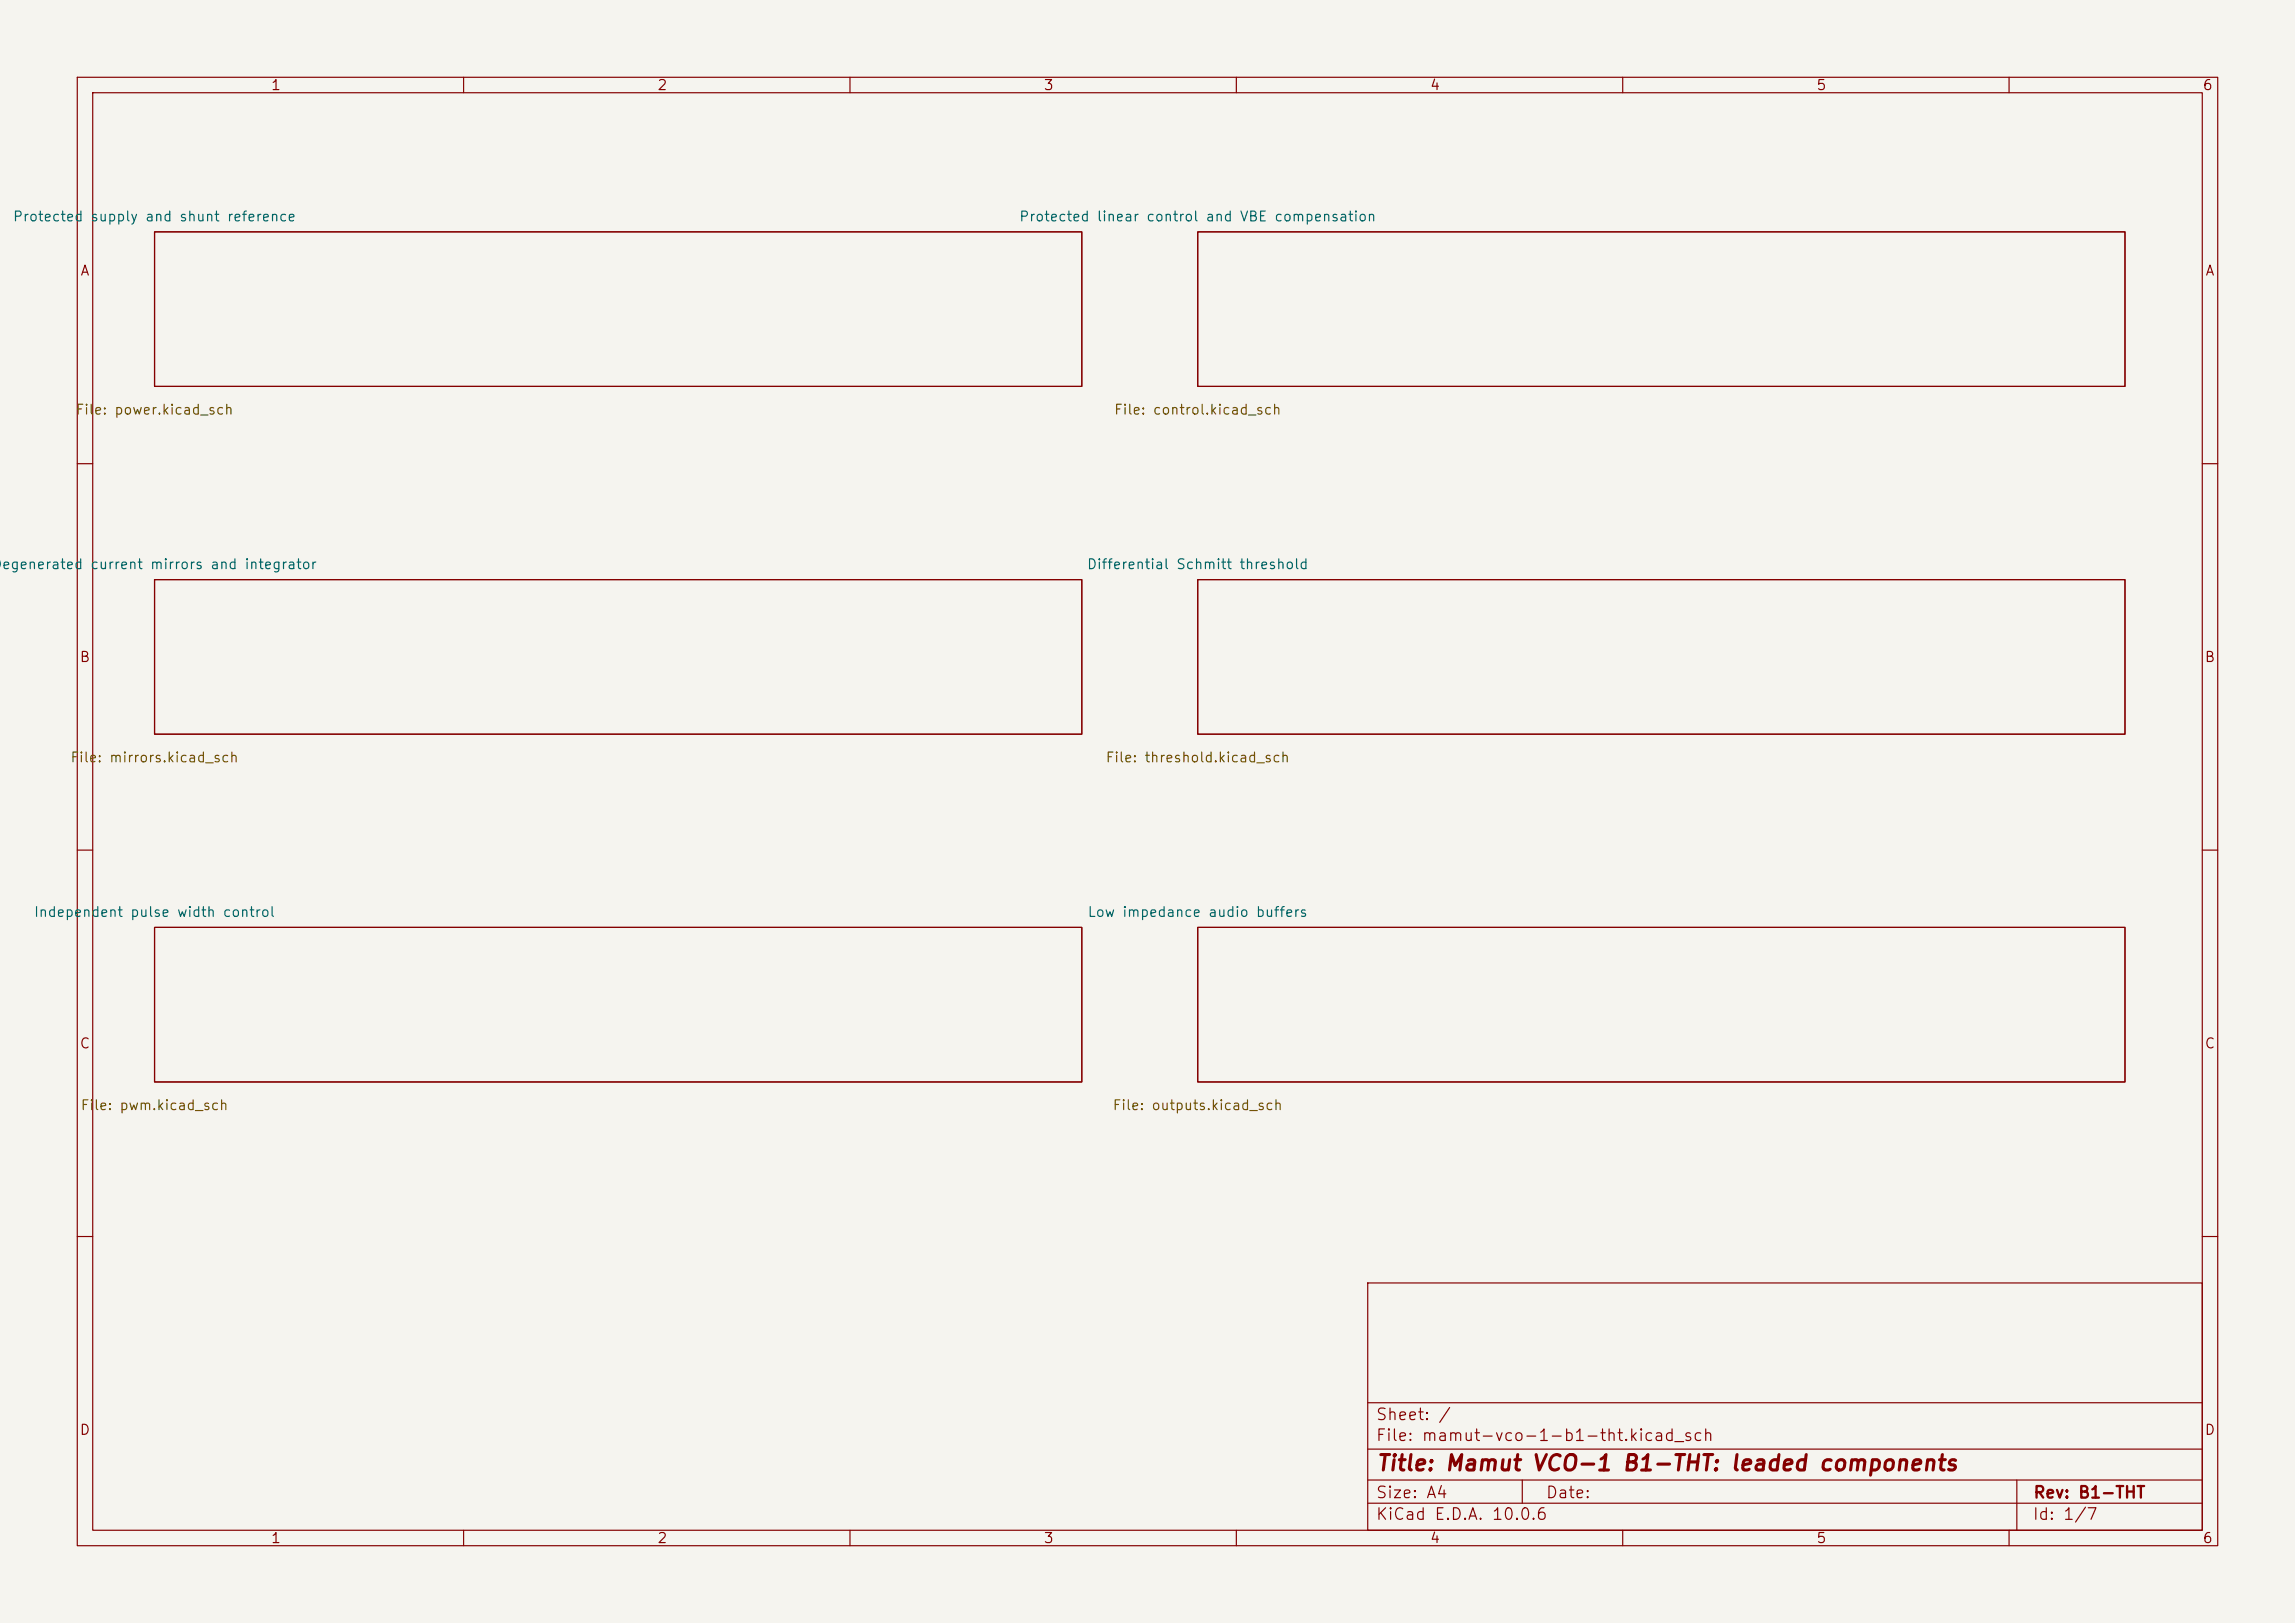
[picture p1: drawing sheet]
<svg xmlns="http://www.w3.org/2000/svg" width="297mm" height="210mm" viewBox="0 0 297 210" stroke-linecap="round" stroke-linejoin="round" font-family="sans-serif">
<defs><g id="words">
<text font-size="2" fill="#840000" x="178" y="190.8">Title: Mamut VCO-1 B1-THT: leaded components</text>
<g font-size="1.5" fill="#840000">
<text x="178" y="184.1">Sheet: /</text>
<text x="178" y="186.8">File: mamut-vco-1-b1-tht.kicad_sch</text>
<text x="178" y="197">KiCad E.D.A. 10.0.6</text>
<text x="178" y="194.2">Size: A4</text>
<text x="200" y="194.2">Date:</text>
<text x="263" y="197">Id: 1/7</text>
<text x="263" y="194.2">Rev: B1-THT</text>
</g>
<g font-size="1.3" fill="#840000">
<text x="35" y="12">1</text>
<text x="85" y="12">2</text>
<text x="135" y="12">3</text>
<text x="185" y="12">4</text>
<text x="235" y="12">5</text>
<text x="285" y="12">6</text>
<text x="10.3" y="36">A</text>
<text x="285.3" y="36">A</text>
<text x="10.2" y="86">B</text>
<text x="285.2" y="86">B</text>
<text x="10.2" y="136">C</text>
<text x="285.2" y="136">C</text>
<text x="10.2" y="186">D</text>
<text x="285.2" y="186">D</text>
<text x="35" y="200">1</text>
<text x="85" y="200">2</text>
<text x="135" y="200">3</text>
<text x="185" y="200">4</text>
<text x="235" y="200">5</text>
<text x="285" y="200">6</text>
</g>
<g font-size="1.3" fill="#006464">
<text x="1.6" y="29">Protected supply and shunt reference</text>
<text x="131.8" y="29">Protected linear control and VBE compensation</text>
<text x=".2" y="74">egenerated current mirrors and integrator</text>
<text x="140.6" y="74">Differential Schmitt threshold</text>
<text x="4.3" y="119">Independent pulse width control</text>
<text x="140.7" y="119">Low impedance audio buffers</text>
</g>
<g font-size="1.3" fill="#725600">
<text x="9.7" y="54">File: power.kicad_sch</text>
<text x="144.1" y="54">File: control.kicad_sch</text>
<text x="9" y="99">File: mirrors.kicad_sch</text>
<text x="143" y="99">File: threshold.kicad_sch</text>
<text x="10.3" y="144">File: pwm.kicad_sch</text>
<text x="143.9" y="144">File: outputs.kicad_sch</text>
</g>
</g></defs>
<path d="M0 0h297v210h-297z" fill="#f5f4ef" stroke="#f5f4ef" stroke-width=".13"/>
<g fill="none" stroke="#840000" stroke-width=".15">
<path d="M10 10h277v190h-277zM12 12h273v186h-273zM60 10v2M110 10v2M160 10v2M210 10v2M260 10v2M20 30h120v20h-120zM155 30h120v20h-120zM10 60h2M20 75h120v20h-120zM155 75h120v20h-120z"/>
<path d="M285 60h2M10 110h2M285 110h2M20 120h120v20h-120zM155 120h120v20h-120zM10 160h2M177 166h108v32h-108zM285 160h2M60 198v2M110 198v2M160 198v2M177 194.5h108"/>
<path d="M177 191.5h108M177 187.5h108M177 181.5h108M197 191.5v3M210 198v2M260 198v2M261 191.5v6.5"/>
</g>
<use href="#words"/>
</svg>
